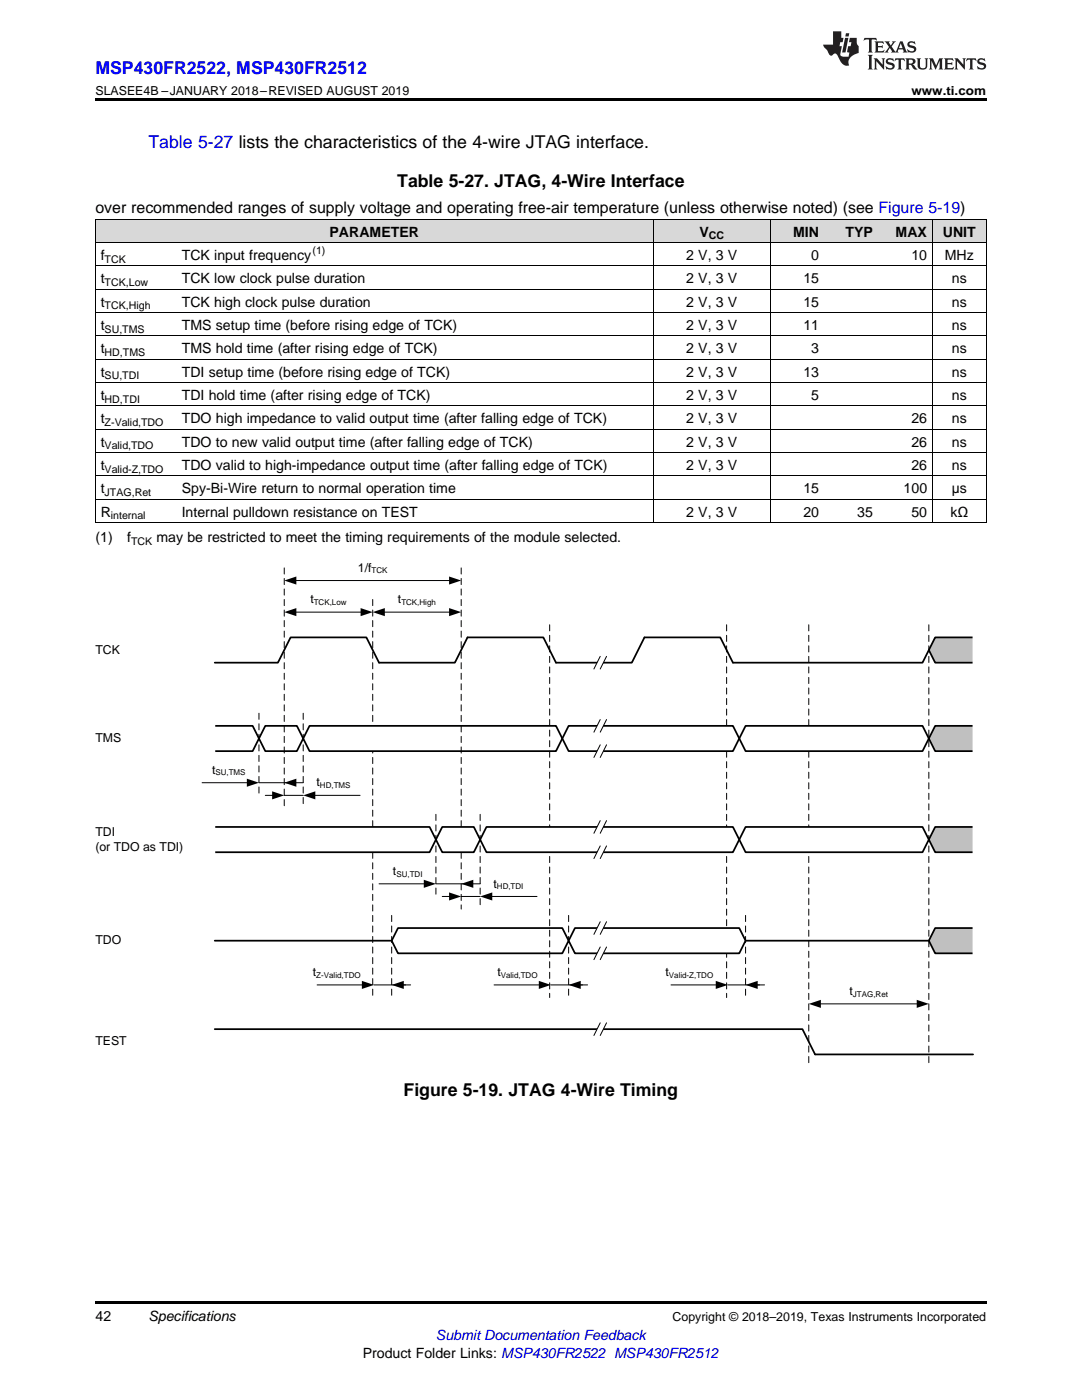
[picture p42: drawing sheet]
<svg xmlns="http://www.w3.org/2000/svg" width="216mm" height="279mm" viewBox="0 0 216 279" stroke-linecap="round" stroke-linejoin="round" font-family="sans-serif">
<defs><g id="words">
<g font-size="3.5" fill="#00f">
<text x="19" y="14.8">MSP430FR2522, MSP430FR2512</text>
<text x="29.6" y="29.6">Table 5-27 lists the characteristics of the 4-wire JTAG interface.</text>
</g>
<g font-size="3.5">
<text x="79.3" y="37.4">Table 5-27. JTAG, 4-Wire Interface</text>
<text x="80.5" y="218.7">Figure 5-19. JTAG 4-Wire Timing</text>
</g>
<text font-size="3.2" x="19" y="42.5">over recommended ranges of supply voltage and operating free-air temperature (unless otherwise noted) (see Figure 5-19)</text>
<g font-size="2.8">
<text x="65.8" y="47.2">PARAMETER</text>
<text x="139.6" y="47.2">V</text>
<text x="158.3" y="47.2">MIN</text>
<text x="168.7" y="47.2">TYP</text>
<text x="178.7" y="47.2">MAX</text>
<text x="188.1" y="47.2">UNIT</text>
<text x="20.1" y="51.9">f</text>
<text x="36.3" y="51.9">TCK input frequency</text>
<text x="136.9" y="51.9">2 V, 3 V</text>
<text x="161.9" y="51.9">0</text>
<text x="181.9" y="51.9">10</text>
<text x="188.5" y="51.9">MHz</text>
<text x="20.1" y="56.5">t</text>
<text x="36.3" y="56.5">TCK low clock pulse duration</text>
<text x="136.9" y="56.5">2 V, 3 V</text>
<text x="160.3" y="56.5">15</text>
<text x="189.9" y="56.5">ns</text>
<text x="20.1" y="61.2">t</text>
<text x="20.1" y="65.8">t</text>
<text x="36.3" y="61.2">TCK high clock pulse duration</text>
<text x="36.3" y="65.8">TMS setup time (before rising edge of TCK)</text>
<text x="136.9" y="61.2">2 V, 3 V</text>
<text x="136.9" y="65.8">2 V, 3 V</text>
<text x="160.3" y="61.2">15</text>
<text x="160.3" y="65.8">11</text>
<text x="189.9" y="61.2">ns</text>
<text x="189.9" y="65.8">ns</text>
<text x="20.1" y="70.5">t</text>
<text x="36.3" y="70.5">TMS hold time (after rising edge of TCK)</text>
<text x="136.9" y="70.5">2 V, 3 V</text>
<text x="161.9" y="70.5">3</text>
<text x="189.9" y="70.5">ns</text>
<text x="20.1" y="75.1">t</text>
<text x="36.3" y="75.1">TDI setup time (before rising edge of TCK)</text>
<text x="136.9" y="75.1">2 V, 3 V</text>
<text x="160.3" y="75.1">13</text>
<text x="189.9" y="75.1">ns</text>
<text x="20.1" y="79.8">t</text>
<text x="36.3" y="79.8">TDI hold time (after rising edge of TCK)</text>
<text x="136.9" y="79.8">2 V, 3 V</text>
<text x="161.9" y="79.8">5</text>
<text x="189.9" y="79.8">ns</text>
<text x="20.1" y="84.5">t</text>
<text x="20.1" y="89.1">t</text>
<text x="36.3" y="84.5">TDO high impedance to valid output time (after falling edge of TCK)</text>
<text x="36.3" y="89.1">TDO to new valid output time (after falling edge of TCK)</text>
<text x="136.9" y="84.5">2 V, 3 V</text>
<text x="136.9" y="89.1">2 V, 3 V</text>
<text x="181.9" y="84.5">26</text>
<text x="181.9" y="89.1">26</text>
<text x="189.9" y="84.5">ns</text>
<text x="189.9" y="89.1">ns</text>
<text x="20.1" y="93.8">t</text>
<text x="36.3" y="93.8">TDO valid to high-impedance output time (after falling edge of TCK)</text>
<text x="136.9" y="93.8">2 V, 3 V</text>
<text x="181.9" y="93.8">26</text>
<text x="189.9" y="93.8">ns</text>
<text x="20.1" y="98.4">t</text>
<text x="36.3" y="98.4">Spy-Bi-Wire return to normal operation time</text>
<text x="160.3" y="98.4">15</text>
<text x="180.3" y="98.4">100</text>
<text x="189.9" y="98.4">µs</text>
<text x="20.1" y="103.1">R</text>
<text x="36.3" y="103.1">Internal pulldown resistance on TEST</text>
<text x="136.9" y="103.1">2 V, 3 V</text>
<text x="160.3" y="103.1">20</text>
<text x="171.1" y="103.1">35</text>
<text x="181.9" y="103.1">50</text>
<text x="189.7" y="103.1">kΩ</text>
<text x="19" y="108.2">(1)</text>
<text x="25.4" y="108.2">f</text>
<text x="31.2" y="108.2">may be restricted to meet the timing requirements of the module selected.</text>
<text x="19" y="263.6">42</text>
<text x="29.6" y="263.6">Specifications</text>
<text x="72.4" y="270.9">Product Folder Links: MSP430FR2522 MSP430FR2512</text>
</g>
<text font-size="2.8" fill="#00f" x="87" y="267.4">Submit Documentation Feedback</text>
<g font-size="2.5">
<text x="19" y="19">SLASEE4B –JANUARY 2018–REVISED AUGUST 2019</text>
<text x="181.9" y="19">www.ti.com</text>
<text x="71.4" y="114.1">1/f</text>
<text x="61.9" y="120.4">t</text>
<text x="79.4" y="120.4">t</text>
<text x="19" y="130.5">TCK</text>
<text x="19" y="148.1">TMS</text>
<text x="42.3" y="154.4">t</text>
<text x="63.2" y="156.9">t</text>
<text x="19" y="166.8">TDI</text>
<text x="19" y="169.8">(or TDO as TDI)</text>
<text x="78.4" y="174.6">t</text>
<text x="98.5" y="177.1">t</text>
<text x="19" y="188.5">TDO</text>
<text x="62.4" y="194.8">t</text>
<text x="99.2" y="194.8">t</text>
<text x="132.8" y="194.8">t</text>
<text x="169.5" y="198.6">t</text>
<text x="19" y="208.6">TEST</text>
<text x="134.2" y="263.6">Copyright © 2018–2019, Texas Instruments Incorporated</text>
</g>
<g font-size="2.1">
<text x="141.4" y="47.8">CC</text>
<text x="20.9" y="52.4">TCK</text>
<text x="62.3" y="50.7">(1)</text>
<text x="20.9" y="57.1">TCK,Low</text>
<text x="20.9" y="61.7">TCK,High</text>
<text x="20.9" y="66.4">SU,TMS</text>
<text x="20.9" y="71">HD,TMS</text>
<text x="20.9" y="75.7">SU,TDI</text>
<text x="20.9" y="80.4">HD,TDI</text>
<text x="20.9" y="85">Z-Valid,TDO</text>
<text x="20.9" y="89.7">Valid,TDO</text>
<text x="20.9" y="94.3">Valid-Z,TDO</text>
<text x="20.9" y="99">JTAG,Ret</text>
<text x="22.1" y="103.6">internal</text>
<text x="26.1" y="108.8">TCK</text>
</g>
<g font-size="1.6">
<text x="74.1" y="114.4">TCK</text>
<text x="62.6" y="120.7">TCK,Low</text>
<text x="80.1" y="120.7">TCK,High</text>
<text x="43" y="154.8">SU,TMS</text>
<text x="63.8" y="157.3">HD,TMS</text>
<text x="79.1" y="174.9">SU,TDI</text>
<text x="99.2" y="177.5">HD,TDI</text>
<text x="63.1" y="195.1">Z-Valid,TDO</text>
<text x="99.9" y="195.1">Valid,TDO</text>
<text x="133.5" y="195.1">Valid-Z,TDO</text>
<text x="170.2" y="198.9">JTAG,Ret</text>
</g>
</g></defs>
<g fill="#d8d8d8">
<path d="M19 43.8h16.2v4.7h-16.2z"/>
<path d="M35.2 43.8h95.2v4.7h-95.2z"/>
<path d="M130.4 43.8h23.3v4.7h-23.3z"/>
<path d="M153.7 43.8h10.8v4.7h-10.8z"/>
<path d="M164.5 43.8h10.8v4.7h-10.8z"/>
<path d="M175.3 43.8h10.8v4.7h-10.8z"/>
<path d="M186.1 43.8h10.7v4.7h-10.7z"/>
</g>
<path d="M19 259.7h177.8v.5h-177.8z" fill="#000"/>
<path d="M42.8 132.3h12.7l2.5-5.1h15.1l2.5 5.1" fill="none" stroke="#000" stroke-width=".35"/>
<path d="M51.7 142.3v16.4" fill="none" stroke="#000" stroke-width=".2" stroke-dasharray="1.2 .9"/>
<path d="M58.9 122.2h13.3M40.3 156.2h9.2M51.7 156.2h6.3M52.9 158.7h1.6M56.7 158.7h3.8M58.9 156.2h1.6M62.7 158.7h9.1" fill="none" stroke="#000" stroke-width=".2"/>
<path d="M56.7 122.2l2.4-.8v1.6zM72 121.4l2.4 .8-2.4 .8zM49.3 155.4l2.4 .8-2.4 .8zM54.3 157.9l2.4 .8-2.4 .8zM56.7 156.2l2.4-.8v1.6zM60.5 158.7l2.4-.8v1.6z" fill="#000"/>
<path d="M52.9 144.9h6.3l1.3 2.5-1.3 2.5h-6.3l-1.2-2.5z" fill-rule="evenodd" fill="#fff"/>
<path d="M52.9 144.9h6.3l1.3 2.5-1.3 2.5h-6.3l-1.2-2.5zM148.8 187.7h36.5" fill="none" stroke="#000" stroke-width=".35"/>
<path d="M74.4 119.6v79.5M161.4 124.7v88.3M185.3 124.7v88.3M60.5 142.3v19M78.2 182.7v16.4" fill="none" stroke="#000" stroke-width=".2" stroke-dasharray="1.2 .9"/>
<path d="M40.3 144.9h10.1l1.3 2.5-1.3 2.5h-10.1z" fill-rule="evenodd" fill="#fff"/>
<path d="M40.3 144.9h10.1l1.3 2.5-1.3 2.5h-10.1z" fill="none" stroke="#000" stroke-width=".35"/>
<path d="M61.8 144.9h49.1l1.3 2.5-1.3 2.5h-49.1l-1.3-2.5z" fill-rule="evenodd" fill="#fff"/>
<path d="M61.8 144.9h49.1l1.3 2.5-1.3 2.5h-49.1l-1.3-2.5zM42.8 205.4h117.3l2.5 5h31.6" fill="none" stroke="#000" stroke-width=".35"/>
<path d="M163.6 200.3h19.5" fill="none" stroke="#000" stroke-width=".2"/>
<path d="M182.9 199.5l2.4 .8-2.4 .9zM161.4 200.3l2.4-.8v1.7z" fill="#000"/>
<path d="M119.8 204.1h1.2l-1.2 2.5h-1.3z" fill-rule="evenodd" fill="#fff"/>
<path d="M119.8 204.1l-1.3 2.5M121 204.1l-1.2 2.5" fill="none" stroke="#000" stroke-width=".2"/>
<path d="M185.3 129.7l-1.2 2.6h-37.9l-2.5-5.1h-15.1l-2.5 5.1h-15.2l-2.5-5.1h-15.1l-2.5 5.1h-15.2" fill="none" stroke="#000" stroke-width=".35"/>
<path d="M56.7 113.3v48" fill="none" stroke="#000" stroke-width=".2" stroke-dasharray="1.2 .9"/>
<path d="M37.8 143.6h5v7.6h-5z" fill-rule="evenodd" fill="#fff"/>
<path d="M37.8 143.6h5v7.6h-5z" fill="none" stroke="#fff" stroke-width=".2"/>
<path d="M92 113.3v68.1" fill="none" stroke="#000" stroke-width=".2" stroke-dasharray="1.2 .9"/>
<path d="M58.9 115.9h30.9M76.6 122.2h13.2" fill="none" stroke="#000" stroke-width=".2"/>
<path d="M56.7 115.9l2.4-.8v1.6zM89.6 115.1l2.4 .8-2.4 .8zM74.4 122.2l2.4-.8v1.6zM89.6 121.4l2.4 .8-2.4 .8z" fill="#000"/>
<path d="M79.4 185.2h32.8l1.3 2.5-1.3 2.6h-32.8l-1.2-2.6z" fill-rule="evenodd" fill="#fff"/>
<path d="M79.4 185.2h32.8l1.3 2.5-1.3 2.6h-32.8l-1.2-2.6z" fill="none" stroke="#000" stroke-width=".35"/>
<path d="M148.8 144.9h35.3l1.2 2.5-1.2 2.5h-35.3l-1.3-2.5z" fill-rule="evenodd" fill="#fff"/>
<path d="M148.8 144.9h35.3l1.2 2.5-1.2 2.5h-35.3l-1.3-2.5z" fill="none" stroke="#000" stroke-width=".35"/>
<path d="M186.6 144.9h10.1v5h-10.1l-1.3-2.5z" fill-rule="evenodd" fill="#c0c0c0"/>
<path d="M186.6 144.9h10.1v5h-10.1l-1.3-2.5z" fill="none" stroke="#000" stroke-width=".35"/>
<path d="M194.2 143.6h2.7v7.6h-2.7z" fill-rule="evenodd" fill="#fff"/>
<path d="M196.9 143.6h-2.7v7.6h2.7" fill="none" stroke="#fff" stroke-width=".2"/>
<path d="M109.7 124.7v74.4M145 124.7v74.4M113.5 182.7v16.4" fill="none" stroke="#000" stroke-width=".2" stroke-dasharray="1.2 .9"/>
<path d="M63.3 196.6h9.1M74.6 196.6h7.3M98.6 196.6h9.1M109.9 196.6h7.3" fill="none" stroke="#000" stroke-width=".2"/>
<path d="M72.2 195.8l2.4 .8-2.4 .8zM78.2 196.6l2.4-.8v1.6zM107.5 195.8l2.4 .8-2.4 .8zM113.5 196.6l2.4-.8v1.6z" fill="#000"/>
<path d="M114.7 185.2h32.8l1.3 2.5-1.3 2.6h-32.8l-1.2-2.6z" fill-rule="evenodd" fill="#fff"/>
<path d="M114.7 185.2h32.8l1.3 2.5-1.3 2.6h-32.8l-1.2-2.6z" fill="none" stroke="#000" stroke-width=".35"/>
<path d="M186.6 185.2h10.1v5.1h-10.1l-1.3-2.6z" fill-rule="evenodd" fill="#c0c0c0"/>
<path d="M186.6 185.2h10.1v5.1h-10.1l-1.3-2.6z" fill="none" stroke="#000" stroke-width=".35"/>
<path d="M194.2 184h2.7v7.5h-2.7z" fill-rule="evenodd" fill="#fff"/>
<path d="M196.9 184h-2.7v7.5h2.7" fill="none" stroke="#fff" stroke-width=".2"/>
<path d="M148.8 182.7v16.4" fill="none" stroke="#000" stroke-width=".2" stroke-dasharray="1.2 .9"/>
<path d="M133.9 196.6h9.1M145.2 196.6h7.4" fill="none" stroke="#000" stroke-width=".2"/>
<path d="M142.8 195.8l2.4 .8-2.4 .8zM148.8 196.6l2.4-.8v1.6z" fill="#000"/>
<path d="M113.5 144.9h32.7l1.3 2.5-1.3 2.5h-32.7l-1.3-2.5z" fill-rule="evenodd" fill="#fff"/>
<path d="M113.5 144.9h32.7l1.3 2.5-1.3 2.5h-32.7l-1.3-2.5z" fill="none" stroke="#000" stroke-width=".35"/>
<path d="M186.6 127.2h10.1v5.1h-10.1l-1.3-2.6z" fill-rule="evenodd" fill="#c0c0c0"/>
<path d="M186.6 127.2h10.1v5.1h-10.1l-1.3-2.6z" fill="none" stroke="#000" stroke-width=".35"/>
<path d="M194.2 125.9h2.7v7.6h-2.7z" fill-rule="evenodd" fill="#fff"/>
<path d="M196.9 125.9h-2.7v7.6h2.7" fill="none" stroke="#fff" stroke-width=".2"/>
<path d="M42.8 187.7h35.4" fill="none" stroke="#000" stroke-width=".35"/>
<path d="M119.8 184h1.2l-1.2 2.5h-1.3z" fill-rule="evenodd" fill="#fff"/>
<path d="M119.8 184l-1.3 2.5M121 184l-1.2 2.5" fill="none" stroke="#000" stroke-width=".2"/>
<path d="M119.8 189h1.2l-1.2 2.5h-1.3z" fill-rule="evenodd" fill="#fff"/>
<path d="M119.8 189l-1.3 2.5M121 189l-1.2 2.5" fill="none" stroke="#000" stroke-width=".2"/>
<path d="M119.8 148.6h1.2l-1.2 2.6h-1.3z" fill-rule="evenodd" fill="#fff"/>
<path d="M119.8 148.6l-1.3 2.6M121 148.6l-1.2 2.6" fill="none" stroke="#000" stroke-width=".2"/>
<path d="M119.8 143.6h1.2l-1.2 2.5h-1.3z" fill-rule="evenodd" fill="#fff"/>
<path d="M119.8 143.6l-1.3 2.5M121 143.6l-1.2 2.5" fill="none" stroke="#000" stroke-width=".2"/>
<path d="M119.8 131h1.2l-1.2 2.5h-1.3z" fill-rule="evenodd" fill="#fff"/>
<path d="M119.8 131l-1.3 2.5M121 131l-1.2 2.5M75.6 176.4h9.2M87 176.4h6.3M88.2 178.9h1.6M92 178.9h3.8M94.2 176.4h1.6M98 178.9h9.2" fill="none" stroke="#000" stroke-width=".2"/>
<path d="M87 162.5v16.4" fill="none" stroke="#000" stroke-width=".2" stroke-dasharray="1.2 .9"/>
<path d="M84.6 175.6l2.4 .8-2.4 .8zM89.6 178.1l2.4 .8-2.4 .8zM92 176.4l2.4-.8v1.6zM95.8 178.9l2.4-.8v1.6z" fill="#000"/>
<path d="M88.2 165h6.3l1.3 2.6-1.3 2.5h-6.3l-1.2-2.5z" fill-rule="evenodd" fill="#fff"/>
<path d="M88.2 165h6.3l1.3 2.6-1.3 2.5h-6.3l-1.2-2.5z" fill="none" stroke="#000" stroke-width=".35"/>
<path d="M95.8 162.5v18.9" fill="none" stroke="#000" stroke-width=".2" stroke-dasharray="1.2 .9"/>
<path d="M40.3 165h45.4l1.3 2.6-1.3 2.5h-45.4z" fill-rule="evenodd" fill="#fff"/>
<path d="M40.3 165h45.4l1.3 2.6-1.3 2.5h-45.4z" fill="none" stroke="#000" stroke-width=".35"/>
<path d="M37.8 163.8h5v7.5h-5z" fill-rule="evenodd" fill="#fff"/>
<path d="M37.8 163.8h5v7.5h-5z" fill="none" stroke="#fff" stroke-width=".2"/>
<path d="M148.8 165h35.3l1.2 2.6-1.2 2.5h-35.3l-1.3-2.5z" fill-rule="evenodd" fill="#fff"/>
<path d="M148.8 165h35.3l1.2 2.6-1.2 2.5h-35.3l-1.3-2.5z" fill="none" stroke="#000" stroke-width=".35"/>
<path d="M186.6 165h10.1v5.1h-10.1l-1.3-2.5z" fill-rule="evenodd" fill="#c0c0c0"/>
<path d="M186.6 165h10.1v5.1h-10.1l-1.3-2.5z" fill="none" stroke="#000" stroke-width=".35"/>
<path d="M194.2 163.8h2.7v7.5h-2.7z" fill-rule="evenodd" fill="#fff"/>
<path d="M196.9 163.8h-2.7v7.5h2.7" fill="none" stroke="#fff" stroke-width=".2"/>
<path d="M97.1 165h49.1l1.3 2.6-1.3 2.5h-49.1l-1.3-2.5z" fill-rule="evenodd" fill="#fff"/>
<path d="M97.1 165h49.1l1.3 2.6-1.3 2.5h-49.1l-1.3-2.5z" fill="none" stroke="#000" stroke-width=".35"/>
<path d="M119.8 168.8h1.2l-1.2 2.5h-1.3z" fill-rule="evenodd" fill="#fff"/>
<path d="M119.8 168.8l-1.3 2.5M121 168.8l-1.2 2.5" fill="none" stroke="#000" stroke-width=".2"/>
<path d="M119.8 163.8h1.2l-1.2 2.5h-1.3z" fill-rule="evenodd" fill="#fff"/>
<g fill="none" stroke="#000" stroke-width=".2">
<path d="M19 57.7h177.8M19 53.1h177.8M19 48.4h177.8M19 43.8h177.8M19.1 43.8v60.6M130.3 43.8v60.6M153.7 43.8v60.6M186 43.8v60.6M196.8 43.8v60.6M19 76.4h177.8M19 71.7h177.8M19 67h177.8"/>
<path d="M19 62.4h177.8M19 99.6h177.8M19 95h177.8M19 90.3h177.8M19 85.7h177.8M19 81h177.8M19 104.3h177.8M119.8 163.8l-1.3 2.5M121 163.8l-1.2 2.5"/>
</g>
<path d="M19 19.5h177.8v.5h-177.8z" fill="#000"/>
<g fill="#231f20">
<path d="M172.5 7.6l-.1 .5 .4-.2h.6v.1v2.1l-.2 .4h.9l-.2-.4v-2.1l.1-.1h.5l.5 .2-.2-.5zM174.5 8.3l.2 .3v1.5l-.2 .4h1.8l.2-.6a1.04 1.04 0 0 1-1.3 .2v-.7h.6l.3 .2v-.6l-.3 .2h-.6v-.6l.8-.1 .4 .3-.2-.5zM176.5 8.3l.9 1.1-.9 1.1h.8l-.2-.2 .4-.7 .5 .7-.2 .2h1.5l-.2-.2 .2-.4h.9l.1 .4-.2 .2h1l-.3-.3-.7-1.9h-.5l-.9 2-.8-1 .9-1h-.8l.1 .3-.4 .5-.3-.6 .1-.2zM179.7 8.6l.4 1h-.7zM181.3 8.4a.63 .63 0 0 0-.2 .7 .63 .63 0 0 0 .6 .4l.6 .2 .1 .2a.75 .75 0 0 1-.7 .4 .75 .75 0 0 1-.6-.5l.1 .7 .1-.1a1.11 1.11 0 0 0 1.5-.6 1.13 1.13 0 0 0-1.2-.8l-.1-.4a1.04 1.04 0 0 1 1.2 .2l-.2-.5-.2 .1-.4-.2zM173.2 10.9l.2 .4v2.2l-.2 .4h1l-.3-.4v-2.2l.3-.4zM174.3 11.6l.3 .4v1.5l-.3 .4h.8l-.2-.4v-1.3l1.5 1.7v-1.9l.2-.4h-.7l.2 .4v.9l-1.1-1.3zM177 11.8a.62 .62 0 0 0-.2 .7 .62 .62 0 0 0 .6 .4l.6 .1 .1 .3a.76 .76 0 0 1-.7 .3 .76 .76 0 0 1-.7-.4l.2 .7 .1-.1a1.11 1.11 0 0 0 1.5-.6 1.13 1.13 0 0 0-1.2-.8l-.1-.4a1.04 1.04 0 0 1 1.2 .2l-.2-.6-.2 .1-.5-.1zM178.7 11.6l-.2 .6a.61 .61 0 0 1 .8-.3v1.6l-.2 .4h.9l-.2-.4v-1.6a.63 .63 0 0 1 .7 .3l-.1-.6zM180.6 11.6l.3 .4v1.5l-.3 .4h1l-.2-.2-.1-.8 .6 .2a.76 .76 0 0 0 1.2 .7l-1-1a.58 .58 0 0 0 .6-.5 .58 .58 0 0 0-.5-.6zM181.4 11.9h.1a.45 .45 0 0 1 .5 .1 .45 .45 0 0 1 .1 .5l-.8 .2zM182.9 11.6l.2 .2a2.17 2.17 0 0 0 .3 1.9 .99 .99 0 0 0 1.6-.6v-1.1l.2-.4h-.7l.2 .2a1.92 1.92 0 0 1-.2 1.8 .6 .6 0 0 1-.9-.5v-1.1l.2-.4zM185.4 11.6l.2 .4v1.5l-.2 .4h.7l-.2-.4v-1.4l.8 1.8 .8-1.8v1.4l-.2 .4h.9l-.2-.4v-1.5l.2-.4h-.8l-.6 1.5-.6-1.5zM188.4 11.6l.2 .4v1.5l-.2 .4h1.8l.1-.6a1.04 1.04 0 0 1-1.2 .1v-.6h.5l.4 .2v-.6l-.4 .2h-.5v-.7h.8l.3 .3-.1-.6zM190.5 11.6l.2 .4v1.5l-.2 .4h.7l-.2-.4v-1.3l1.5 1.7v-1.9l.2-.4h-.7l.2 .4v.9l-1.1-1.3zM192.9 11.6l-.1 .6a.61 .61 0 0 1 .7-.3l.1 1.6-.3 .4h1l-.3-.4 .1-1.6a.63 .63 0 0 1 .7 .3l-.1-.6zM195.2 11.8a.62 .62 0 0 0-.2 .7 .62 .62 0 0 0 .6 .4l.6 .1 .1 .3a.76 .76 0 0 1-.7 .3 .76 .76 0 0 1-.6-.4l.1 .7 .1-.1a1.11 1.11 0 0 0 1.6-.6 1.13 1.13 0 0 0-1.3-.8l-.1-.4a1.04 1.04 0 0 1 1.2 .2l-.1-.6-.2 .1-.5-.1z"/>
<path d="M166.2 6.3v2.6h-1.9v.4l.8 .9a.91 .91 0 0 0 1 .8 .56 .56 0 0 1 .5-.3 .56 .56 0 0 1 .5 .3l.4 .8a1.53 1.53 0 0 0 1.9 1.2 1.54 1.54 0 0 1 1-2.1l.9-.3v-1.4a1.52 1.52 0 0 1-.4-1.6h-1.3l-.2 .8h.5l-.2 .8h-.5l-.1 1v.2l.4 .1-.2 .8a1.93 1.93 0 0 1-1.6-.3l.3-1.8h-.5l.2-.8h.4l.2-.8h-.4v-1.3zM168.6 7.6l-.6 2.9h.7l.6-2.9zM168.8 6.6l-.1 .7h.6l.2-.7z"/>
</g>
<use href="#words"/>
</svg>
